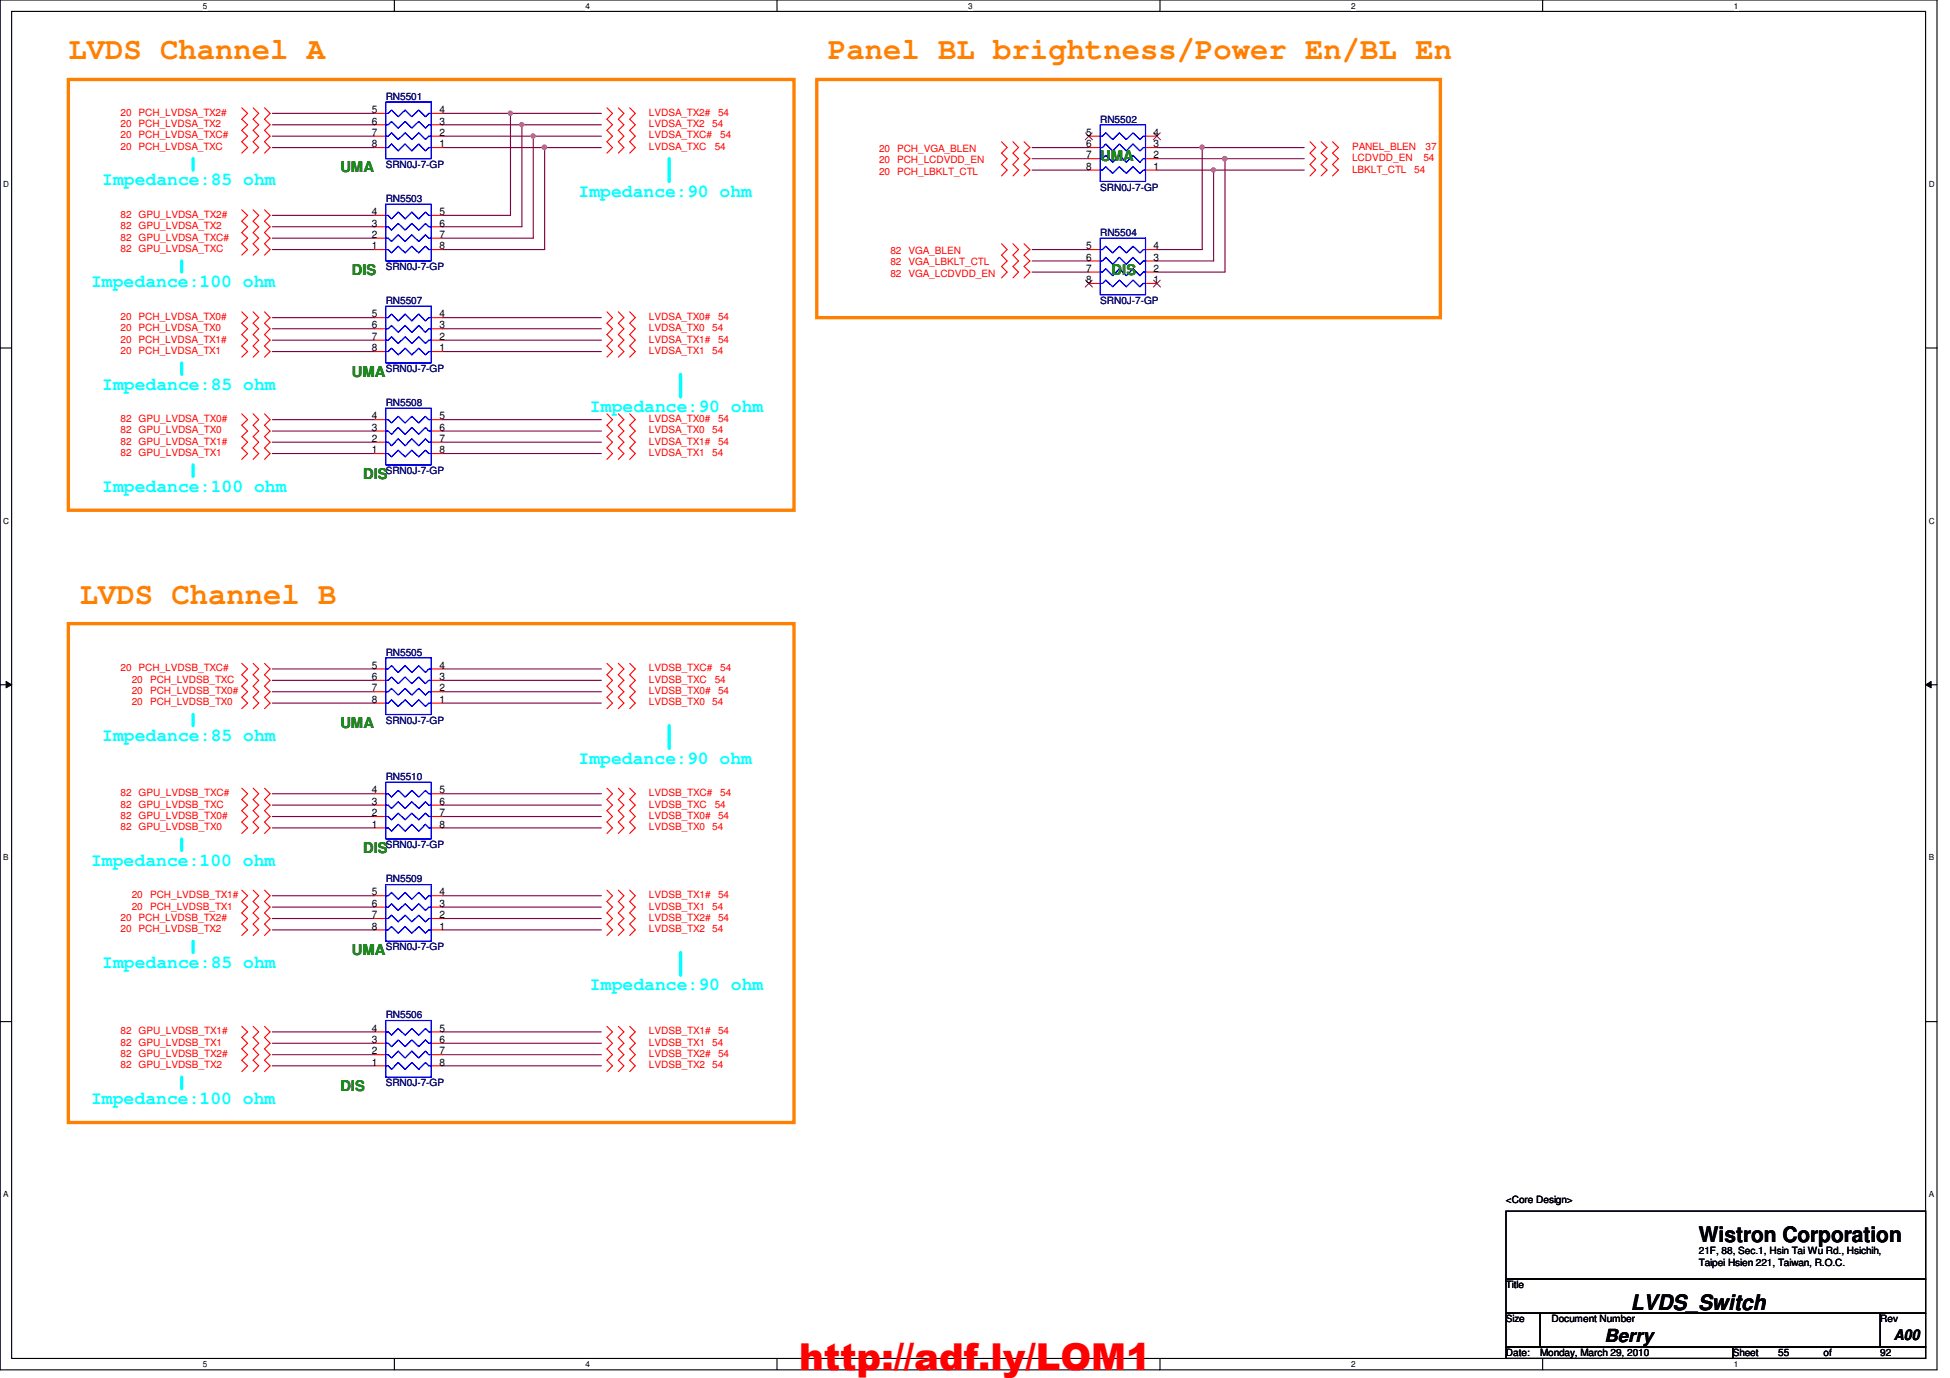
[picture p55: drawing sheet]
<svg xmlns="http://www.w3.org/2000/svg" width="297mm" height="210mm" viewBox="0 0 297 210" stroke-linecap="round" stroke-linejoin="round" font-family="sans-serif">
<defs><g id="words">
<text font-size="5.6" fill="#f00" x="121.7" y="208.7">http://adf.ly/LOM1</text>
<g font-size="4.7" fill="#ff8000">
<text x="10.4" y="9.1">LVDS Channel A</text>
<text x="126.1" y="9.1">Panel BL brightness/Power En/BL En</text>
<text x="12.1" y="91.9">LVDS Channel B</text>
</g>
<g font-size="3.3">
<text x="258.8" y="189.2">Wistron Corporation</text>
<text x="248.4" y="199.6">LVDS_Switch</text>
</g>
<g font-size="2.8" fill="#0ff">
<text x="15.6" y="28.2">Impedance:85 ohm</text>
<text x="88.1" y="30">Impedance:90 ohm</text>
<text x="13.9" y="43.8">Impedance:100 ohm</text>
<text x="15.6" y="59.4">Impedance:85 ohm</text>
<text x="89.9" y="62.8">Impedance:90 ohm</text>
<text x="15.6" y="74.9">Impedance:100 ohm</text>
<text x="15.6" y="112.9">Impedance:85 ohm</text>
<text x="88.1" y="116.3">Impedance:90 ohm</text>
<text x="13.9" y="131.9">Impedance:100 ohm</text>
<text x="15.6" y="147.4">Impedance:85 ohm</text>
<text x="89.9" y="150.9">Impedance:90 ohm</text>
<text x="13.9" y="168.1">Impedance:100 ohm</text>
</g>
<text font-size="2.8" x="244.4" y="204.5">Berry</text>
<g font-size="2.2" fill="#008000">
<text x="51.9" y="26.2">UMA</text>
<text x="167.6" y="24.6">UMA</text>
<text x="53.6" y="41.8">DIS</text>
<text x="169.3" y="41.8">DIS</text>
<text x="53.6" y="57.4">UMA</text>
<text x="55.3" y="72.9">DIS</text>
<text x="51.9" y="110.9">UMA</text>
<text x="55.3" y="129.9">DIS</text>
<text x="53.6" y="145.5">UMA</text>
<text x="51.9" y="166.2">DIS</text>
</g>
<text font-size="2.2" x="288.5" y="204.1">A00</text>
<g font-size="1.6">
<text x="56.6" y="17.2">5</text>
<text x="66.9" y="17.2">4</text>
<text x="56.6" y="19">6</text>
<text x="56.6" y="20.7">7</text>
<text x="56.6" y="22.4">8</text>
<text x="66.9" y="22.4">1</text>
<text x="66.9" y="20.7">2</text>
<text x="66.9" y="19">3</text>
<text x="165.5" y="20.7">5</text>
<text x="165.5" y="22.4">6</text>
<text x="175.7" y="22.4">3</text>
<text x="175.7" y="20.7">4</text>
<text x="165.5" y="24.1">7</text>
<text x="165.5" y="25.9">8</text>
<text x="175.7" y="25.9">1</text>
<text x="175.7" y="24.1">2</text>
<text x="56.6" y="34.5">3</text>
<text x="56.6" y="32.8">4</text>
<text x="66.9" y="32.8">5</text>
<text x="66.9" y="34.5">6</text>
<text x="56.6" y="38">1</text>
<text x="56.6" y="36.2">2</text>
<text x="66.9" y="36.2">7</text>
<text x="66.9" y="38">8</text>
<text x="165.5" y="38">5</text>
<text x="165.5" y="39.7">6</text>
<text x="165.5" y="41.4">7</text>
<text x="175.7" y="41.4">2</text>
<text x="175.7" y="39.7">3</text>
<text x="175.7" y="38">4</text>
<text x="165.5" y="43.1">8</text>
<text x="175.7" y="43.1">1</text>
<text x="56.6" y="48.3">5</text>
<text x="56.6" y="50">6</text>
<text x="56.6" y="51.8">7</text>
<text x="56.6" y="53.5">8</text>
<text x="66.9" y="53.5">1</text>
<text x="66.9" y="51.8">2</text>
<text x="66.9" y="50">3</text>
<text x="66.9" y="48.3">4</text>
<text x="56.6" y="65.6">3</text>
<text x="56.6" y="63.9">4</text>
<text x="66.9" y="63.9">5</text>
<text x="66.9" y="65.6">6</text>
<text x="56.6" y="69">1</text>
<text x="56.6" y="67.3">2</text>
<text x="66.9" y="67.3">7</text>
<text x="66.9" y="69">8</text>
<text x="56.6" y="101.9">5</text>
<text x="66.9" y="101.9">4</text>
<text x="56.6" y="103.6">6</text>
<text x="56.6" y="105.3">7</text>
<text x="56.6" y="107.1">8</text>
<text x="66.9" y="107.1">1</text>
<text x="66.9" y="105.3">2</text>
<text x="66.9" y="103.6">3</text>
<text x="56.6" y="124.3">2</text>
<text x="56.6" y="122.6">3</text>
<text x="56.6" y="120.9">4</text>
<text x="66.9" y="120.9">5</text>
<text x="66.9" y="122.6">6</text>
<text x="66.9" y="124.3">7</text>
<text x="56.6" y="126.1">1</text>
<text x="66.9" y="126.1">8</text>
<text x="56.6" y="136.4">5</text>
<text x="66.9" y="136.4">4</text>
<text x="56.6" y="138.1">6</text>
<text x="56.6" y="139.9">7</text>
<text x="56.6" y="141.6">8</text>
<text x="66.9" y="141.6">1</text>
<text x="66.9" y="139.9">2</text>
<text x="66.9" y="138.1">3</text>
<text x="56.6" y="160.6">2</text>
<text x="56.6" y="158.9">3</text>
<text x="56.6" y="157.1">4</text>
<text x="66.9" y="157.1">5</text>
<text x="66.9" y="158.9">6</text>
<text x="66.9" y="160.6">7</text>
<text x="56.6" y="162.3">1</text>
<text x="66.9" y="162.3">8</text>
</g>
<g font-size="1.5" fill="#f00">
<text x="18.4" y="17.7">20 PCH_LVDSA_TX2#</text>
<text x="98.8" y="17.7">LVDSA_TX2#</text>
<text x="109.4" y="17.7">54</text>
<text x="18.4" y="21.1">20 PCH_LVDSA_TXC#</text>
<text x="18.4" y="19.4">20 PCH_LVDSA_TX2</text>
<text x="18.4" y="22.8">20 PCH_LVDSA_TXC</text>
<text x="98.8" y="21.1">LVDSA_TXC#</text>
<text x="98.8" y="19.4">LVDSA_TX2</text>
<text x="98.8" y="22.8">LVDSA_TXC</text>
<text x="108.5" y="19.4">54</text>
<text x="108.9" y="22.8">54</text>
<text x="109.7" y="21.1">54</text>
<text x="133.9" y="23.2">20 PCH_VGA_BLEN</text>
<text x="205.9" y="22.8">PANEL_BLEN</text>
<text x="217.2" y="22.8">37</text>
<text x="133.9" y="26.6">20 PCH_LBKLT_CTL</text>
<text x="133.9" y="24.9">20 PCH_LCDVDD_EN</text>
<text x="205.9" y="26.3">LBKLT_CTL</text>
<text x="205.9" y="24.6">LCDVDD_EN</text>
<text x="215.4" y="26.3">54</text>
<text x="216.8" y="24.6">54</text>
<text x="18.4" y="34.9">82 GPU_LVDSA_TX2</text>
<text x="18.4" y="33.2">82 GPU_LVDSA_TX2#</text>
<text x="18.4" y="38.4">82 GPU_LVDSA_TXC</text>
<text x="18.4" y="36.7">82 GPU_LVDSA_TXC#</text>
<text x="135.6" y="38.7">82 VGA_BLEN</text>
<text x="135.6" y="40.4">82 VGA_LBKLT_CTL</text>
<text x="135.6" y="42.2">82 VGA_LCDVDD_EN</text>
<text x="18.4" y="52.2">20 PCH_LVDSA_TX1#</text>
<text x="18.4" y="53.9">20 PCH_LVDSA_TX1</text>
<text x="18.4" y="48.7">20 PCH_LVDSA_TX0#</text>
<text x="18.4" y="50.5">20 PCH_LVDSA_TX0</text>
<text x="98.8" y="53.9">LVDSA_TX1</text>
<text x="98.8" y="52.2">LVDSA_TX1#</text>
<text x="98.8" y="48.7">LVDSA_TX0#</text>
<text x="98.8" y="50.5">LVDSA_TX0</text>
<text x="108.5" y="53.9">54</text>
<text x="108.5" y="50.5">54</text>
<text x="109.4" y="52.2">54</text>
<text x="109.4" y="48.7">54</text>
<text x="18.4" y="64.3">82 GPU_LVDSA_TX0#</text>
<text x="18.4" y="66">82 GPU_LVDSA_TX0</text>
<text x="98.8" y="64.3">LVDSA_TX0#</text>
<text x="98.8" y="66">LVDSA_TX0</text>
<text x="108.5" y="66">54</text>
<text x="109.4" y="64.3">54</text>
<text x="18.4" y="69.5">82 GPU_LVDSA_TX1</text>
<text x="18.4" y="67.7">82 GPU_LVDSA_TX1#</text>
<text x="98.8" y="69.5">LVDSA_TX1</text>
<text x="98.8" y="67.7">LVDSA_TX1#</text>
<text x="108.5" y="69.5">54</text>
<text x="109.4" y="67.7">54</text>
<text x="18.4" y="102.3">20 PCH_LVDSB_TXC#</text>
<text x="20.1" y="107.4">20</text>
<text x="20.1" y="105.7">20</text>
<text x="20.1" y="104">20</text>
<text x="22.9" y="107.4">PCH_LVDSB_TX0</text>
<text x="22.9" y="105.7">PCH_LVDSB_TX0#</text>
<text x="22.9" y="104">PCH_LVDSB_TXC</text>
<text x="98.8" y="105.7">LVDSB_TX0#</text>
<text x="98.8" y="107.4">LVDSB_TX0</text>
<text x="98.8" y="104">LVDSB_TXC</text>
<text x="98.8" y="102.3">LVDSB_TXC#</text>
<text x="108.5" y="107.4">54</text>
<text x="108.9" y="104">54</text>
<text x="109.4" y="105.7">54</text>
<text x="109.7" y="102.3">54</text>
<text x="18.4" y="124.7">82 GPU_LVDSB_TX0#</text>
<text x="18.4" y="121.3">82 GPU_LVDSB_TXC#</text>
<text x="18.4" y="123">82 GPU_LVDSB_TXC</text>
<text x="98.8" y="124.7">LVDSB_TX0#</text>
<text x="98.8" y="123">LVDSB_TXC</text>
<text x="98.8" y="121.3">LVDSB_TXC#</text>
<text x="108.9" y="123">54</text>
<text x="109.4" y="124.7">54</text>
<text x="109.7" y="121.3">54</text>
<text x="18.4" y="126.4">82 GPU_LVDSB_TX0</text>
<text x="98.8" y="126.4">LVDSB_TX0</text>
<text x="108.5" y="126.4">54</text>
<text x="20.1" y="136.8">20</text>
<text x="22.9" y="136.8">PCH_LVDSB_TX1#</text>
<text x="98.8" y="136.8">LVDSB_TX1#</text>
<text x="109.4" y="136.8">54</text>
<text x="18.4" y="140.3">20 PCH_LVDSB_TX2#</text>
<text x="18.4" y="142">20 PCH_LVDSB_TX2</text>
<text x="20.1" y="138.6">20</text>
<text x="22.9" y="138.6">PCH_LVDSB_TX1</text>
<text x="98.8" y="138.6">LVDSB_TX1</text>
<text x="98.8" y="140.3">LVDSB_TX2#</text>
<text x="98.8" y="142">LVDSB_TX2</text>
<text x="108.5" y="138.6">54</text>
<text x="108.5" y="142">54</text>
<text x="109.4" y="140.3">54</text>
<text x="18.4" y="159.3">82 GPU_LVDSB_TX1</text>
<text x="18.4" y="157.6">82 GPU_LVDSB_TX1#</text>
<text x="18.4" y="161">82 GPU_LVDSB_TX2#</text>
<text x="98.8" y="161">LVDSB_TX2#</text>
<text x="98.8" y="159.3">LVDSB_TX1</text>
<text x="98.8" y="157.6">LVDSB_TX1#</text>
<text x="108.5" y="159.3">54</text>
<text x="109.4" y="161">54</text>
<text x="109.4" y="157.6">54</text>
<text x="18.4" y="162.7">82 GPU_LVDSB_TX2</text>
<text x="98.8" y="162.7">LVDSB_TX2</text>
<text x="108.5" y="162.7">54</text>
</g>
<g font-size="1.5" fill="#000080">
<text x="58.8" y="15.2">RN5501</text>
<text x="167.6" y="18.7">RN5502</text>
<text x="58.8" y="25.6">SRN0J-7-GP</text>
<text x="167.6" y="29">SRN0J-7-GP</text>
<text x="58.8" y="30.8">RN5503</text>
<text x="167.6" y="35.9">RN5504</text>
<text x="58.8" y="41.1">SRN0J-7-GP</text>
<text x="58.8" y="46.3">RN5507</text>
<text x="167.6" y="46.3">SRN0J-7-GP</text>
<text x="58.8" y="56.7">SRN0J-7-GP</text>
<text x="58.8" y="61.8">RN5508</text>
<text x="58.8" y="72.2">SRN0J-7-GP</text>
<text x="58.8" y="99.9">RN5505</text>
<text x="58.8" y="110.2">SRN0J-7-GP</text>
<text x="58.8" y="118.9">RN5510</text>
<text x="58.8" y="129.2">SRN0J-7-GP</text>
<text x="58.8" y="134.4">RN5509</text>
<text x="58.8" y="144.8">SRN0J-7-GP</text>
<text x="58.8" y="155.1">RN5506</text>
<text x="58.8" y="165.5">SRN0J-7-GP</text>
</g>
<g font-size="1.5">
<text x="229.4" y="183.3">&lt;Core Design&gt;</text>
<text x="258.8" y="191.1">21F, 88, Sec.1, Hsin Tai Wu Rd., Hsichih,</text>
<text x="229.4" y="196.2">Title</text>
<text x="258.8" y="192.8">Taipei Hsien 221, Taiwan, R.O.C.</text>
<text x="229.4" y="201.4">Size</text>
<text x="236.3" y="201.4">Document Number</text>
<text x="286.4" y="201.4">Rev</text>
<text x="229.4" y="206.6">Date:</text>
<text x="234.6" y="206.6">Monday, March 29, 2010</text>
<text x="263.9" y="206.6">Sheet</text>
<text x="270.9" y="206.6">55</text>
<text x="277.8" y="206.6">of</text>
<text x="286.4" y="206.6">92</text>
</g>
<g font-size="1.3">
<text x="30.9" y="1.4">5</text>
<text x="89.2" y="1.4">4</text>
<text x="147.5" y="1.4">3</text>
<text x="205.8" y="1.4">2</text>
<text x="264.1" y="1.4">1</text>
<text x=".5" y="28.5">D</text>
<text x="293.8" y="28.5">D</text>
<text x=".5" y="79.8">C</text>
<text x="293.8" y="79.8">C</text>
<text x=".5" y="131.1">B</text>
<text x="293.8" y="131.1">B</text>
<text x=".5" y="182.4">A</text>
<text x="293.8" y="182.4">A</text>
<text x="30.9" y="208.3">5</text>
<text x="89.2" y="208.3">4</text>
<text x="205.8" y="208.3">2</text>
<text x="264.1" y="208.3">1</text>
</g>
</g></defs>
<path d="M0 0h295.1v208.7h-295.1zM1.8 1.7h291.5v205.2h-291.5z" fill="none" stroke="#000" stroke-width=".17"/>
<g fill="#fff">
<path d="M30.9 .2h.7v1.4h-.7z"/>
<path d="M30.9 207.1h.7v1.4h-.7z"/>
</g>
<path d="M60.1 0v1.7M60.1 206.9v1.8" fill="none" stroke="#000" stroke-width=".17"/>
<g fill="#fff">
<path d="M89.2 .2h.7v1.4h-.7z"/>
<path d="M89.2 207.1h.7v1.4h-.7z"/>
</g>
<path d="M118.4 0v1.7M118.4 206.9v1.8" fill="none" stroke="#000" stroke-width=".17"/>
<g fill="#fff">
<path d="M147.5 .2h.7v1.4h-.7z"/>
<path d="M147.5 207.1h.7v1.4h-.7z"/>
</g>
<path d="M176.7 0v1.7M176.7 206.9v1.8" fill="none" stroke="#000" stroke-width=".17"/>
<g fill="#fff">
<path d="M205.8 .2h.7v1.4h-.7z"/>
<path d="M205.8 207.1h.7v1.4h-.7z"/>
</g>
<path d="M235 0v1.7M235 206.9v1.8" fill="none" stroke="#000" stroke-width=".17"/>
<g fill="#fff">
<path d="M264.1 .2h.7v1.4h-.7z"/>
<path d="M264.1 207.1h.7v1.4h-.7z"/>
<path d="M.5 27.3h.9v1.4h-.9z"/>
<path d="M293.8 27.3h.9v1.4h-.9z"/>
<path d="M.5 78.6h.9v1.4h-.9z"/>
<path d="M293.8 78.6h.9v1.4h-.9z"/>
</g>
<path d="M0 53h1.8M293.3 53h1.8" fill="none" stroke="#000" stroke-width=".17"/>
<g fill="#fff">
<path d="M.5 129.9h.8v1.4h-.8z"/>
<path d="M293.8 129.9h.8v1.4h-.8z"/>
</g>
<path d="M0 104.3h1.8M293.3 104.3h1.8" fill="none" stroke="#000" stroke-width=".17"/>
<path d="M.9 103.8l.9 .5-.9 .5zM293.3 104.3l.9-.5v1z" fill="#000"/>
<path d="M.9 103.8l.9 .5-.9 .5zM293.3 104.3l.9-.5v1z" fill="none" stroke="#000" stroke-width=".15"/>
<g fill="#fff">
<path d="M.5 181.2h.8v1.4h-.8z"/>
<path d="M293.8 181.2h.8v1.4h-.8z"/>
</g>
<path d="M0 155.6h1.8M293.3 155.6h1.8" fill="none" stroke="#000" stroke-width=".17"/>
<path d="M157.2 24.2h8.7M157.2 38h8.7M157.2 25.9h8.7M176.2 22.5h6.9v15.5h-6.9" fill="none" stroke="#800040" stroke-width=".17"/>
<circle cx="183.1" cy="22.4" r=".33" fill="#f0f"/>
<circle cx="183.1" cy="22.4" r=".33" fill="none" stroke="#f0f" stroke-width=".17"/>
<g fill="none" stroke="#800040" stroke-width=".17">
<path d="M41.5 17.3h15.6M41.5 19h15.6M67.4 17.3h10.4M77.8 17.3h13.8M77.8 17.3v15.5h-10.4M41.5 32.8h15.6M41.5 38h15.6M41.5 36.3h15.6M41.5 34.5h15.6M41.5 22.5h15.6M41.5 20.7h15.6M67.4 22.5h15.6v15.5"/>
<path d="M67.4 20.7h13.8v15.6M67.4 34.5h12.1"/>
</g>
<circle cx="77.7" cy="17.2" r=".32" fill="#f0f"/>
<circle cx="77.7" cy="17.2" r=".32" fill="none" stroke="#f0f" stroke-width=".17"/>
<path d="M83 22.5h8.6" fill="none" stroke="#800040" stroke-width=".17"/>
<circle cx="82.9" cy="22.4" r=".34" fill="#f0f"/>
<circle cx="82.9" cy="22.4" r=".34" fill="none" stroke="#f0f" stroke-width=".17"/>
<path d="M81.2 20.7h10.4" fill="none" stroke="#800040" stroke-width=".17"/>
<circle cx="81.2" cy="20.7" r=".32" fill="#f0f"/>
<circle cx="81.2" cy="20.7" r=".32" fill="none" stroke="#f0f" stroke-width=".17"/>
<path d="M79.5 19h12.1" fill="none" stroke="#800040" stroke-width=".17"/>
<circle cx="79.5" cy="19" r=".32" fill="#f0f"/>
<circle cx="79.5" cy="19" r=".32" fill="none" stroke="#f0f" stroke-width=".17"/>
<g fill="none" stroke="#800040" stroke-width=".17">
<path d="M67.4 19h12.1v15.5M67.4 38h15.6M67.4 36.3h13.8M157.2 22.5h8.7M183.1 22.5h15.6M184.9 25.9h13.8M67.4 53.6h24.2M67.4 69.1h24.2M67.4 67.4h24.2M67.4 105.4h24.2M67.4 107.1h24.2M67.4 103.6h24.2"/>
<path d="M67.4 101.9h24.2M41.5 124.4h15.6M41.5 126.1h15.6M67.4 124.4h24.2M67.4 126.1h24.2M67.4 122.6h24.2M67.4 120.9h24.2M41.5 158.9h15.6M41.5 157.2h15.6"/>
</g>
<circle cx="184.8" cy="25.9" r=".32" fill="#f0f"/>
<circle cx="184.8" cy="25.9" r=".32" fill="none" stroke="#f0f" stroke-width=".17"/>
<path d="M186.6 24.2h12.1" fill="none" stroke="#800040" stroke-width=".17"/>
<circle cx="186.6" cy="24.2" r=".34" fill="#f0f"/>
<circle cx="186.6" cy="24.2" r=".34" fill="none" stroke="#f0f" stroke-width=".17"/>
<g fill="none" stroke="#800040" stroke-width=".17">
<path d="M157.2 39.8h8.7M176.2 25.9h8.7v13.9h-8.7M176.2 24.2h10.4v17.2h-10.4M41.5 53.6h15.6M41.5 51.8h15.6M41.5 48.4h15.6M41.5 50.1h15.6M67.4 51.8h24.2M67.4 48.4h24.2M67.4 50.1h24.2M157.2 41.4h8.7M41.5 69.1h15.6"/>
<path d="M41.5 67.4h15.6M41.5 63.9h15.6M41.5 65.7h15.6M67.4 63.9h24.2M67.4 65.7h24.2M41.5 105.4h15.6M41.5 107.1h15.6M41.5 103.6h15.6M41.5 101.9h15.6M41.5 136.4h15.6M41.5 138.2h15.6M41.5 139.9h15.6"/>
<path d="M41.5 120.9h15.6M41.5 122.6h15.6M67.4 138.2h24.2M67.4 136.4h24.2M67.4 139.9h24.2M41.5 141.6h15.6M67.4 141.6h24.2M67.4 157.2h24.2M67.4 158.9h24.2M41.5 160.7h15.6M41.5 162.3h15.6M67.4 160.7h24.2"/>
<path d="M67.4 162.3h24.2"/>
</g>
<g fill="none" stroke="#f00" stroke-width=".17">
<path d="M36.8 16.4l.9 .9-.9 .9 .9 .8-.9 .9 .9 .8-.9 .9 .9 .9-.9 .8M38.6 16.4l.8 .9-.8 .9 .8 .8-.8 .9 .8 .8-.8 .9 .8 .9-.8 .8M40.3 16.4l.8 .9-.8 .9 .8 .8-.8 .9 .8 .8-.8 .9 .8 .9-.8 .8M57.1 19h1.7M57.1 17.3h1.7M65.7 19h1.7M65.7 17.3h1.7M92.5 16.4l.8 .9-.8 .9 .8 .8-.8 .9 .8 .8-.8 .9 .8 .9-.8 .8M94.2 16.4l.8 .9-.8 .9 .8 .8-.8 .9 .8 .8-.8 .9 .8 .9-.8 .8M95.9 16.4l.9 .9-.9 .9 .9 .8-.9 .9 .9 .8-.9 .9 .9 .9-.9 .8M36.8 32l.9 .8-.9 .9 .9 .8-.9 .9 .9 .9-.9 .8 .9 .9-.9 .9M38.6 32l.8 .8-.8 .9 .8 .8-.8 .9 .8 .9-.8 .8 .8 .9-.8 .9"/>
<path d="M40.3 32l.8 .8-.8 .9 .8 .8-.8 .9 .8 .9-.8 .8 .8 .9-.8 .9M57.1 22.5h1.7M57.1 20.7h1.7M57.1 38h1.7M57.1 36.3h1.7M57.1 34.5h1.7M57.1 32.8h1.7M65.7 22.5h1.7M65.7 20.7h1.7M65.7 38h1.7M65.7 36.3h1.7M65.7 34.5h1.7"/>
<path d="M65.7 32.8h1.7M152.6 37.1l.8 .9-.8 .9 .8 .9-.8 .8 .8 .8-.8 .9M152.6 21.6l.8 .9-.8 .8 .8 .9-.8 .9 .8 .8-.8 .9M154.3 37.1l.8 .9-.8 .9 .8 .9-.8 .8 .8 .8-.8 .9M154.3 21.6l.8 .9-.8 .8 .8 .9-.8 .9 .8 .8-.8 .9M156 37.1l.9 .9-.9 .9 .9 .9-.9 .8 .9 .8-.9 .9M156 21.6l.9 .9-.9 .8 .9 .9-.9 .9 .9 .8-.9 .9M165.9 25.9h1.7M165.9 24.2h1.7M165.9 22.5h1.7M165.9 20.7h1.7M165.9 39.8h1.7"/>
<path d="M165.9 38h1.7M174.5 25.9h1.7M174.5 24.2h1.7M174.5 22.5h1.7M174.5 20.7h1.7M174.5 39.8h1.7M174.5 38h1.7M199.6 21.6l.8 .9-.8 .8 .8 .9-.8 .9 .8 .8-.8 .9M201.2 21.6l.9 .9-.9 .8 .9 .9-.9 .9 .9 .8-.9 .9M203 21.6l.9 .9-.9 .8 .9 .9-.9 .9 .9 .8-.9 .9M36.8 47.5l.9 .9-.9 .8 .9 .9-.9 .9 .9 .8-.9 .9 .9 .9-.9 .8M38.6 47.5l.8 .9-.8 .8 .8 .9-.8 .9 .8 .8-.8 .9 .8 .9-.8 .8"/>
<path d="M40.3 47.5l.8 .9-.8 .8 .8 .9-.8 .9 .8 .8-.8 .9 .8 .9-.8 .8M57.1 53.6h1.7M57.1 51.8h1.7M57.1 50.1h1.7M57.1 48.4h1.7M65.7 53.6h1.7M65.7 51.8h1.7M65.7 50.1h1.7M65.7 48.4h1.7M92.5 47.5l.8 .9-.8 .8 .8 .9-.8 .9 .8 .8-.8 .9 .8 .9-.8 .8M94.2 47.5l.8 .9-.8 .8 .8 .9-.8 .9 .8 .8-.8 .9 .8 .9-.8 .8M95.9 47.5l.9 .9-.9 .8 .9 .9-.9 .9 .9 .8-.9 .9 .9 .9-.9 .8"/>
<path d="M165.9 43.2h1.7M165.9 41.4h1.7M174.5 43.2h1.7M174.5 41.4h1.7M36.8 63l.9 .9-.9 .9 .9 .9-.9 .8 .9 .9-.9 .8 .9 .9-.9 .9M38.6 63l.8 .9-.8 .9 .8 .9-.8 .8 .8 .9-.8 .8 .8 .9-.8 .9M40.3 63l.8 .9-.8 .9 .8 .9-.8 .8 .8 .9-.8 .8 .8 .9-.8 .9M57.1 69.1h1.7M57.1 67.4h1.7M57.1 65.7h1.7M57.1 63.9h1.7M65.7 69.1h1.7"/>
<path d="M65.7 67.4h1.7M65.7 65.7h1.7M65.7 63.9h1.7M92.5 63l.8 .9-.8 .9 .8 .9-.8 .8 .8 .9-.8 .8 .8 .9-.8 .9M94.2 63l.8 .9-.8 .9 .8 .9-.8 .8 .8 .9-.8 .8 .8 .9-.8 .9M95.9 63l.9 .9-.9 .9 .9 .9-.9 .8 .9 .9-.9 .8 .9 .9-.9 .9M36.8 101l.9 .9-.9 .9 .9 .8-.9 .9 .9 .9-.9 .8 .9 .9-.9 .9M38.6 101l.8 .9-.8 .9 .8 .8-.8 .9 .8 .9-.8 .8 .8 .9-.8 .9M40.3 101l.8 .9-.8 .9 .8 .8-.8 .9 .8 .9-.8 .8 .8 .9-.8 .9M57.1 107.1h1.7M57.1 105.4h1.7M57.1 103.6h1.7"/>
<path d="M57.1 101.9h1.7M65.7 107.1h1.7M65.7 105.4h1.7M65.7 103.6h1.7M65.7 101.9h1.7M92.5 101l.8 .9-.8 .9 .8 .8-.8 .9 .8 .9-.8 .8 .8 .9-.8 .9M94.2 101l.8 .9-.8 .9 .8 .8-.8 .9 .8 .9-.8 .8 .8 .9-.8 .9M95.9 101l.9 .9-.9 .9 .9 .8-.9 .9 .9 .9-.9 .8 .9 .9-.9 .9M36.8 120.1l.9 .8-.9 .9 .9 .8-.9 .9 .9 .9-.9 .8 .9 .9-.9 .9M36.8 135.6l.9 .8-.9 .9 .9 .9-.9 .9 .9 .8-.9 .9 .9 .8-.9 .9M38.6 120.1l.8 .8-.8 .9 .8 .8-.8 .9 .8 .9-.8 .8 .8 .9-.8 .9M38.6 135.6l.8 .8-.8 .9 .8 .9-.8 .9 .8 .8-.8 .9 .8 .8-.8 .9"/>
<path d="M40.3 120.1l.8 .8-.8 .9 .8 .8-.8 .9 .8 .9-.8 .8 .8 .9-.8 .9M40.3 135.6l.8 .8-.8 .9 .8 .9-.8 .9 .8 .8-.8 .9 .8 .8-.8 .9M57.1 126.1h1.7M57.1 124.4h1.7M57.1 122.6h1.7M57.1 120.9h1.7M57.1 139.9h1.7M57.1 138.2h1.7M57.1 136.4h1.7M65.7 126.1h1.7M65.7 124.4h1.7M65.7 122.6h1.7"/>
<path d="M65.7 120.9h1.7M65.7 139.9h1.7M65.7 138.2h1.7M65.7 136.4h1.7M92.5 120.1l.8 .8-.8 .9 .8 .8-.8 .9 .8 .9-.8 .8 .8 .9-.8 .9M92.5 135.6l.8 .8-.8 .9 .8 .9-.8 .9 .8 .8-.8 .9 .8 .8-.8 .9M94.2 120.1l.8 .8-.8 .9 .8 .8-.8 .9 .8 .9-.8 .8 .8 .9-.8 .9M94.2 135.6l.8 .8-.8 .9 .8 .9-.8 .9 .8 .8-.8 .9 .8 .8-.8 .9M95.9 120.1l.9 .8-.9 .9 .9 .8-.9 .9 .9 .9-.9 .8 .9 .9-.9 .9M95.9 135.6l.9 .8-.9 .9 .9 .9-.9 .9 .9 .8-.9 .9 .9 .8-.9 .9M36.8 156.3l.9 .9-.9 .8 .9 .9-.9 .9 .9 .9-.9 .8 .9 .8-.9 .9M38.6 156.3l.8 .9-.8 .8 .8 .9-.8 .9 .8 .9-.8 .8 .8 .8-.8 .9"/>
<path d="M40.3 156.3l.8 .9-.8 .8 .8 .9-.8 .9 .8 .9-.8 .8 .8 .8-.8 .9M57.1 158.9h1.7M57.1 157.2h1.7M57.1 141.6h1.7M65.7 158.9h1.7M65.7 157.2h1.7M65.7 141.6h1.7M92.5 156.3l.8 .9-.8 .8 .8 .9-.8 .9 .8 .9-.8 .8 .8 .8-.8 .9M94.2 156.3l.8 .9-.8 .8 .8 .9-.8 .9 .8 .9-.8 .8 .8 .8-.8 .9M95.9 156.3l.9 .9-.9 .8 .9 .9-.9 .9 .9 .9-.9 .8 .9 .8-.9 .9M57.1 162.3h1.7M57.1 160.7h1.7"/>
<path d="M65.7 162.3h1.7M65.7 160.7h1.7"/>
</g>
<path d="M229.4 184.5h63.9v10.3h-63.9zM229.4 194.8h63.9v5.2h-63.9zM229.4 200h5.2v5.2h-5.2zM229.4 205.2h34.5v1.7h-34.5zM234.6 200h51.8v5.2h-51.8zM263.9 205.2h29.4v1.7h-29.4zM286.4 200h6.9v5.2h-6.9z" fill="none" stroke="#000" stroke-width=".17"/>
<path d="M10.4 12.1h110.5v65.6h-110.5zM124.4 12.1h95v36.3h-95zM10.4 95h110.5v76h-110.5z" fill="none" stroke="#ff8000" stroke-width=".51"/>
<path d="M27.7 39.8v1.6M29.4 24.2v1.7M101.9 24.2v3.4M27.7 55.3v1.7M103.7 57v3.5M29.4 70.8v1.8M29.4 108.8v1.7M101.9 110.5v3.5M27.7 127.8v1.7M29.4 143.4v1.7M103.7 145.1v3.4M27.7 164.1v1.7" fill="none" stroke="#0ff" stroke-width=".51"/>
<g fill="none" stroke="#00f" stroke-width=".17">
<path d="M58.8 17.3h.3l.5-.5 1.1 1 1-1 1 1 1.1-1 1 1 .5-.5h.4M58.8 19h.3l.5-.5 1.1 1 1-1 1 1 1.1-1 1 1 .5-.5h.4M58.8 15.5h6.9v8.7h-6.9zM167.6 19h6.9v8.6h-6.9zM58.8 38h.3l.5 .5 1.1-1 1 1 1-1 1.1 1 1-1 .5 .5h.4M58.8 34.5h.3l.5 .6 1.1-1.1 1 1.1 1-1.1 1.1 1.1 1-1.1 .5 .5h.4M58.8 31.1h6.9v8.7h-6.9zM58.8 20.7h.3l.5-.5 1.1 1.1 1-1.1 1 1.1 1.1-1.1 1 1.1 .5-.6h.4M58.8 36.3h.3l.5 .5 1.1-1 1 1 1-1 1.1 1 1-1 .5 .5h.4M58.8 32.8h.3l.5 .6 1.1-1.1 1 1.1 1-1.1 1.1 1.1 1-1.1 .5 .5h.4M58.8 22.5h.3l.5-.6 1.1 1.1 1-1.1 1 1.1 1.1-1.1 1 1.1 .5-.5h.4M167.6 24.2h.3l.5-.5 1.1 1 1-1 1.1 1 1-1 1 1 .6-.5h.3"/>
<path d="M167.6 20.7h.3l.5-.5 1.1 1.1 1-1.1 1.1 1.1 1-1.1 1 1.1 .6-.6h.3M167.6 38h.3l.5-.5 1.1 1 1-1 1.1 1 1-1 1 1 .6-.5h.3M167.6 25.9h.3l.5-.5 1.1 1 1-1 1.1 1 1-1 1 1 .6-.5h.3M167.6 22.5h.3l.5-.6 1.1 1.1 1-1.1 1.1 1.1 1-1.1 1 1.1 .6-.5h.3M167.6 39.8h.3l.5-.6 1.1 1.1 1-1.1 1.1 1.1 1-1.1 1 1.1 .6-.5h.3M167.6 36.3h6.9v8.6h-6.9zM58.8 51.8h.3l.5-.5 1.1 1 1-1 1 1 1.1-1 1 1 .5-.5h.4M58.8 48.4h.3l.5-.6 1.1 1.1 1-1.1 1 1.1 1.1-1.1 1 1.1 .5-.5h.4M58.8 53.6h.3l.5-.6 1.1 1.1 1-1.1 1 1.1 1.1-1.1 1 1.1 .5-.5h.4M58.8 50.1h.3l.5-.5 1.1 1 1-1 1 1 1.1-1 1 1 .5-.5h.4M58.8 46.7h6.9v8.6h-6.9zM167.6 41.4h.3l.5-.5 1.1 1.1 1-1.1 1.1 1.1 1-1.1 1 1.1 .6-.6h.3"/>
<path d="M167.6 43.2h.3l.5-.5 1.1 1 1-1 1.1 1 1-1 1 1 .6-.5h.3M58.8 69.1h.3l.5 .5 1.1-1 1 1 1-1 1.1 1 1-1 .5 .5h.4M58.8 65.7h.3l.5 .5 1.1-1.1 1 1.1 1-1.1 1.1 1.1 1-1.1 .5 .6h.4M58.8 62.2h6.9v8.6h-6.9zM58.8 67.4h.3l.5 .5 1.1-1.1 1 1.1 1-1.1 1.1 1.1 1-1.1 .5 .6h.4M58.8 63.9h.3l.5 .5 1.1-1 1 1 1-1 1.1 1 1-1 .5 .5h.4M58.8 119.2h6.9v8.6h-6.9zM58.8 105.4h.3l.5-.5 1.1 1 1-1 1 1 1.1-1 1 1 .5-.5h.4M58.8 101.9h.3l.5-.5 1.1 1 1-1 1 1 1.1-1 1 1 .5-.5h.4M58.8 107.1h.3l.5-.5 1.1 1 1-1 1 1 1.1-1 1 1 .5-.5h.4M58.8 103.6h.3l.5-.5 1.1 1 1-1 1 1 1.1-1 1 1 .5-.5h.4M58.8 100.2h6.9v8.6h-6.9z"/>
<path d="M58.8 126.1h.3l.5 .5 1.1-1 1 1 1-1 1.1 1 1-1 .5 .5h.4M58.8 122.6h.3l.5 .5 1.1-1 1 1 1-1 1.1 1 1-1 .5 .5h.4M58.8 139.9h.3l.5-.5 1.1 1 1-1 1 1 1.1-1 1 1 .5-.5h.4M58.8 136.4h.3l.5-.5 1.1 1.1 1-1.1 1 1.1 1.1-1.1 1 1.1 .5-.6h.4M58.8 124.4h.3l.5 .5 1.1-1 1 1 1-1 1.1 1 1-1 .5 .5h.4M58.8 120.9h.3l.5 .5 1.1-1 1 1 1-1 1.1 1 1-1 .5 .5h.4M58.8 138.2h.3l.5-.5 1.1 1 1-1 1 1 1.1-1 1 1 .5-.5h.4M58.8 134.7h6.9v8.7h-6.9zM58.8 158.9h.3l.5 .5 1.1-1 1 1 1-1 1.1 1 1-1 .5 .5h.4M58.8 155.4h6.9v8.7h-6.9zM58.8 157.2h.3l.5 .5 1.1-1 1 1 1-1 1.1 1 1-1 .5 .5h.4M58.8 141.6h.3l.5-.5 1.1 1.1 1-1.1 1 1.1 1.1-1.1 1 1.1 .5-.6h.4"/>
<path d="M58.8 162.3h.3l.5 .6 1.1-1.1 1 1.1 1-1.1 1.1 1.1 1-1.1 .5 .5h.4M58.8 160.7h.3l.5 .5 1.1-1.1 1 1.1 1-1.1 1.1 1.1 1-1.1 .5 .6h.4"/>
</g>
<path d="M165.4 20.2l1 1.1M166.4 20.2l-1.1 1.1M175.7 20.2l1.1 1.1M176.7 20.2l-1 1.1M165.4 42.7l1 1M166.4 42.7l-1.1 1M175.7 42.7l1.1 1M176.7 42.7l-1 1" fill="none" stroke="#804000" stroke-width=".15"/>
<circle cx="183.1" cy="22.4" r=".33" fill="#f0f"/>
<circle cx="183.1" cy="22.4" r=".33" fill="none" stroke="#f0f" stroke-width=".17"/>
<circle cx="77.7" cy="17.2" r=".32" fill="#f0f"/>
<circle cx="77.7" cy="17.2" r=".32" fill="none" stroke="#f0f" stroke-width=".17"/>
<circle cx="82.9" cy="22.4" r=".34" fill="#f0f"/>
<circle cx="82.9" cy="22.4" r=".34" fill="none" stroke="#f0f" stroke-width=".17"/>
<circle cx="81.2" cy="20.7" r=".32" fill="#f0f"/>
<circle cx="81.2" cy="20.7" r=".32" fill="none" stroke="#f0f" stroke-width=".17"/>
<circle cx="79.5" cy="19" r=".32" fill="#f0f"/>
<circle cx="79.5" cy="19" r=".32" fill="none" stroke="#f0f" stroke-width=".17"/>
<circle cx="184.8" cy="25.9" r=".32" fill="#f0f"/>
<circle cx="184.8" cy="25.9" r=".32" fill="none" stroke="#f0f" stroke-width=".17"/>
<circle cx="186.6" cy="24.2" r=".34" fill="#f0f"/>
<circle cx="186.6" cy="24.2" r=".34" fill="none" stroke="#f0f" stroke-width=".17"/>
<use href="#words"/>
</svg>
